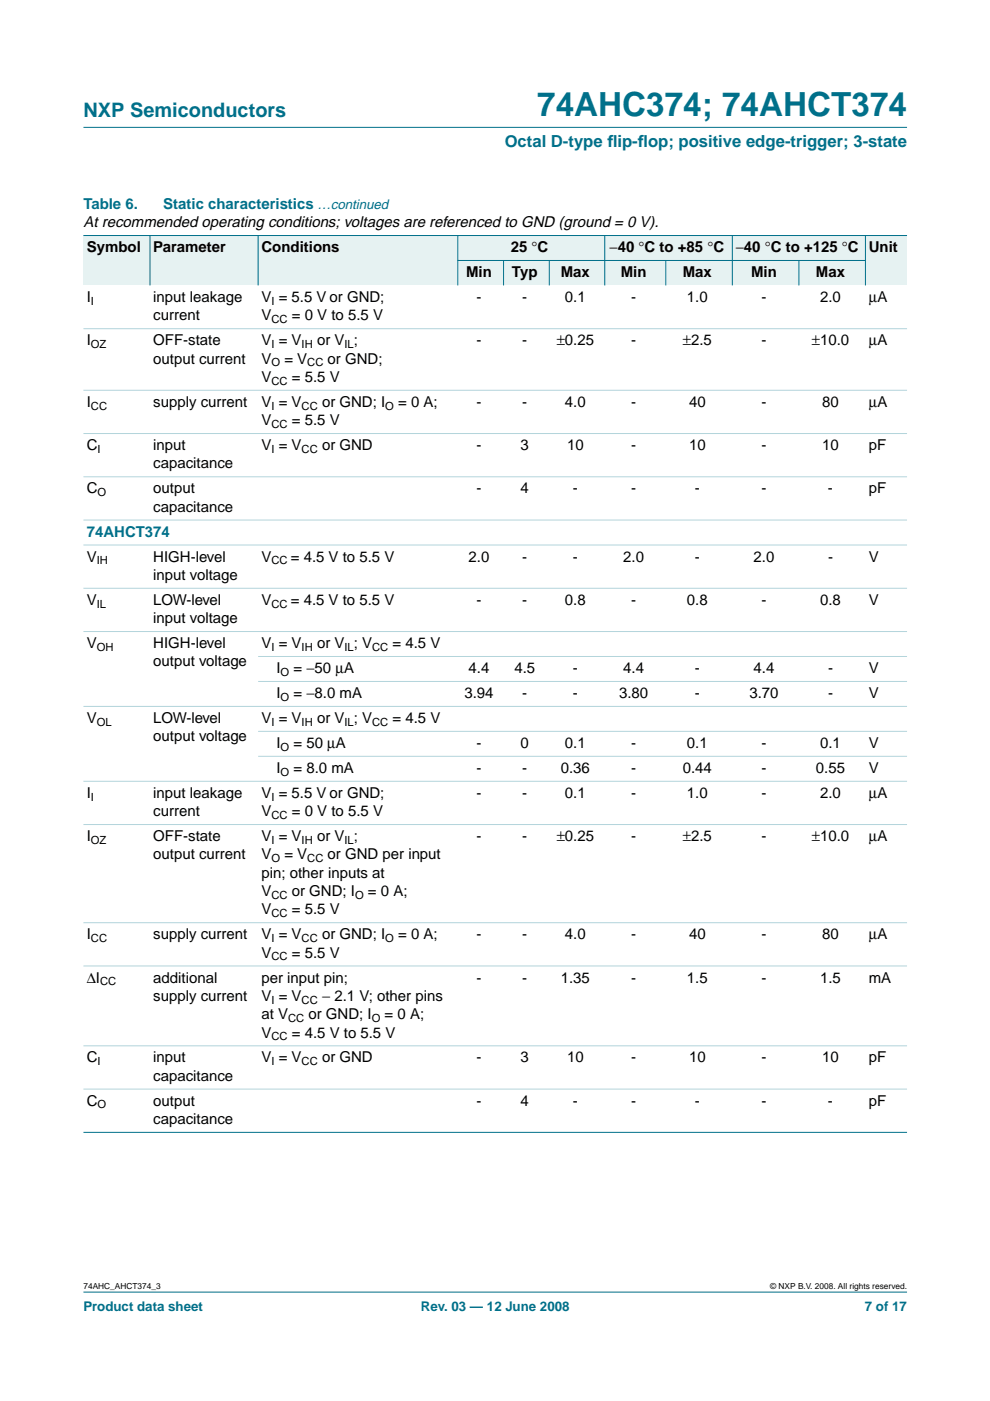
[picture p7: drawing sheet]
<svg xmlns="http://www.w3.org/2000/svg" width="210mm" height="297mm" viewBox="0 0 210 297" stroke-linecap="round" stroke-linejoin="round" font-family="sans-serif">
<defs><g id="words">
<text font-size="7.1" fill="#00708a" x="113.9" y="24.7">74AHC374; 74AHCT374</text>
<text font-size="4.2" fill="#00708a" x="17.7" y="24.9">NXP Semiconductors</text>
<g font-size="3.5" fill="#00708a">
<text x="107" y="31.1">Octal D-type f</text>
<text x="128.8" y="31.1">lip-f</text>
<text x="135.2" y="31.1">lop; positive edge-trigger; 3-state</text>
</g>
<g font-size="3.2" fill="#00708a">
<text x="17.7" y="44.3">Table 6.</text>
<text x="34.6" y="44.3">Static characteristics …continued</text>
<text x="18.4" y="113.8">74AHCT374</text>
</g>
<g font-size="3.2">
<text x="17.7" y="48.2">At recommended operating conditions; voltages are referenced to GND (ground = 0 V).</text>
<text x="18.4" y="53.5">Symbol</text>
<text x="32.5" y="53.5">Parameter</text>
<text x="55.4" y="53.5">Conditions</text>
<text x="108.3" y="53.5">25 °C</text>
<text x="129.2" y="53.5">−40 °C to +85 °C</text>
<text x="156" y="53.5">−40 °C to +125 °C</text>
<text x="184.2" y="53.5">Unit</text>
<text x="98.8" y="58.8">Min</text>
<text x="108.5" y="58.8">Typ</text>
<text x="118.9" y="58.8">Max</text>
<text x="131.6" y="58.8">Min</text>
<text x="144.8" y="58.8">Max</text>
<text x="159.2" y="58.8">Min</text>
<text x="173" y="58.8">Max</text>
<text x="18.4" y="64">I</text>
<text x="32.5" y="64">input leakage</text>
<text x="55.4" y="64">V = 5.5 V or GND;</text>
<text x="101" y="64">-</text>
<text x="110.7" y="64">-</text>
<text x="119.8" y="64">0.1</text>
<text x="133.8" y="64">-</text>
<text x="145.7" y="64">1.0</text>
<text x="161.4" y="64">-</text>
<text x="173.9" y="64">2.0</text>
<text x="184.2" y="64">µA</text>
<text x="32.5" y="67.9">current</text>
<text x="55.4" y="67.9">V</text>
<text x="61.9" y="67.9">= 0 V to 5.5 V</text>
<text x="18.4" y="73.2">I</text>
<text x="32.5" y="73.2">OFF-state</text>
<text x="32.5" y="77.1">output current</text>
<text x="55.4" y="73.2">V = V</text>
<text x="55.4" y="77.1">V</text>
<text x="60.3" y="77.1">= V</text>
<text x="67.2" y="73.2">or V ;</text>
<text x="69.5" y="77.1">or GND;</text>
<text x="101" y="73.2">-</text>
<text x="110.7" y="73.2">-</text>
<text x="118" y="73.2">±0.25</text>
<text x="133.8" y="73.2">-</text>
<text x="144.8" y="73.2">±2.5</text>
<text x="161.4" y="73.2">-</text>
<text x="172.1" y="73.2">±10.0</text>
<text x="184.2" y="73.2">µA</text>
<text x="55.4" y="81">V</text>
<text x="61.9" y="81">= 5.5 V</text>
<text x="18.4" y="86.3">I</text>
<text x="32.5" y="86.3">supply current</text>
<text x="55.4" y="86.3">V = V</text>
<text x="68.3" y="86.3">or GND; I</text>
<text x="84.4" y="86.3">= 0 A;</text>
<text x="101" y="86.3">-</text>
<text x="110.7" y="86.3">-</text>
<text x="119.8" y="86.3">4.0</text>
<text x="133.8" y="86.3">-</text>
<text x="146.1" y="86.3">40</text>
<text x="161.4" y="86.3">-</text>
<text x="174.3" y="86.3">80</text>
<text x="184.2" y="86.3">µA</text>
<text x="18.4" y="95.4">C</text>
<text x="32.5" y="95.4">input</text>
<text x="55.4" y="90.2">V</text>
<text x="55.4" y="95.4">V = V</text>
<text x="61.9" y="90.2">= 5.5 V</text>
<text x="68.3" y="95.4">or GND</text>
<text x="101" y="95.4">-</text>
<text x="110.4" y="95.4">3</text>
<text x="120.2" y="95.4">10</text>
<text x="133.8" y="95.4">-</text>
<text x="146.1" y="95.4">10</text>
<text x="161.4" y="95.4">-</text>
<text x="174.3" y="95.4">10</text>
<text x="184.2" y="95.4">pF</text>
<text x="32.5" y="99.3">capacitance</text>
<text x="18.4" y="104.6">C</text>
<text x="32.5" y="104.6">output</text>
<text x="101" y="104.6">-</text>
<text x="110.4" y="104.6">4</text>
<text x="121.5" y="104.6">-</text>
<text x="133.8" y="104.6">-</text>
<text x="147.3" y="104.6">-</text>
<text x="161.4" y="104.6">-</text>
<text x="175.6" y="104.6">-</text>
<text x="184.2" y="104.6">pF</text>
<text x="32.5" y="108.5">capacitance</text>
<text x="18.4" y="119.1">V</text>
<text x="32.5" y="119.1">HIGH-level</text>
<text x="55.4" y="119.1">V</text>
<text x="61.7" y="119.1">= 4.5 V to 5.5 V</text>
<text x="99.4" y="119.1">2.0</text>
<text x="110.7" y="119.1">-</text>
<text x="121.5" y="119.1">-</text>
<text x="132.1" y="119.1">2.0</text>
<text x="147.3" y="119.1">-</text>
<text x="159.8" y="119.1">2.0</text>
<text x="175.6" y="119.1">-</text>
<text x="184.2" y="119.1">V</text>
<text x="32.5" y="123">input voltage</text>
<text x="18.4" y="128.3">V</text>
<text x="32.5" y="128.3">LOW-level</text>
<text x="55.4" y="128.3">V</text>
<text x="61.7" y="128.3">= 4.5 V to 5.5 V</text>
<text x="101" y="128.3">-</text>
<text x="110.7" y="128.3">-</text>
<text x="119.8" y="128.3">0.8</text>
<text x="133.8" y="128.3">-</text>
<text x="145.7" y="128.3">0.8</text>
<text x="161.4" y="128.3">-</text>
<text x="173.9" y="128.3">0.8</text>
<text x="184.2" y="128.3">V</text>
<text x="18.4" y="137.4">V</text>
<text x="32.5" y="132.1">input voltage</text>
<text x="32.5" y="137.4">HIGH-level</text>
<text x="55.4" y="137.4">V = V</text>
<text x="67.2" y="137.4">or V ; V</text>
<text x="83.2" y="137.4">= 4.5 V</text>
<text x="32.5" y="141.3">output voltage</text>
<text x="58.6" y="142.7">I</text>
<text x="62.2" y="142.7">= −50 µA</text>
<text x="99.4" y="142.7">4.4</text>
<text x="109.1" y="142.7">4.5</text>
<text x="121.5" y="142.7">-</text>
<text x="132.1" y="142.7">4.4</text>
<text x="147.3" y="142.7">-</text>
<text x="159.8" y="142.7">4.4</text>
<text x="175.6" y="142.7">-</text>
<text x="184.2" y="142.7">V</text>
<text x="58.6" y="148">I</text>
<text x="62.2" y="148">= −8.0 mA</text>
<text x="98.5" y="148">3.94</text>
<text x="110.7" y="148">-</text>
<text x="121.5" y="148">-</text>
<text x="131.3" y="148">3.80</text>
<text x="147.3" y="148">-</text>
<text x="158.9" y="148">3.70</text>
<text x="175.6" y="148">-</text>
<text x="184.2" y="148">V</text>
<text x="18.4" y="153.3">V</text>
<text x="32.5" y="153.3">LOW-level</text>
<text x="55.4" y="153.3">V = V</text>
<text x="67.2" y="153.3">or V ; V</text>
<text x="83.2" y="153.3">= 4.5 V</text>
<text x="32.5" y="157.2">output voltage</text>
<text x="58.6" y="158.6">I</text>
<text x="62.2" y="158.6">= 50 µA</text>
<text x="101" y="158.6">-</text>
<text x="110.4" y="158.6">0</text>
<text x="119.8" y="158.6">0.1</text>
<text x="133.8" y="158.6">-</text>
<text x="145.7" y="158.6">0.1</text>
<text x="161.4" y="158.6">-</text>
<text x="173.9" y="158.6">0.1</text>
<text x="184.2" y="158.6">V</text>
<text x="58.6" y="163.9">I</text>
<text x="62.2" y="163.9">= 8.0 mA</text>
<text x="101" y="163.9">-</text>
<text x="110.7" y="163.9">-</text>
<text x="118.9" y="163.9">0.36</text>
<text x="133.8" y="163.9">-</text>
<text x="144.8" y="163.9">0.44</text>
<text x="161.4" y="163.9">-</text>
<text x="173" y="163.9">0.55</text>
<text x="184.2" y="163.9">V</text>
<text x="18.4" y="169.2">I</text>
<text x="32.5" y="169.2">input leakage</text>
<text x="32.5" y="173.1">current</text>
<text x="55.4" y="169.2">V = 5.5 V or GND;</text>
<text x="55.4" y="173.1">V</text>
<text x="61.9" y="173.1">= 0 V to 5.5 V</text>
<text x="101" y="169.2">-</text>
<text x="110.7" y="169.2">-</text>
<text x="119.8" y="169.2">0.1</text>
<text x="133.8" y="169.2">-</text>
<text x="145.7" y="169.2">1.0</text>
<text x="161.4" y="169.2">-</text>
<text x="173.9" y="169.2">2.0</text>
<text x="184.2" y="169.2">µA</text>
<text x="18.4" y="178.3">I</text>
<text x="32.5" y="178.3">OFF-state</text>
<text x="55.4" y="178.3">V = V</text>
<text x="67.2" y="178.3">or V ;</text>
<text x="101" y="178.3">-</text>
<text x="110.7" y="178.3">-</text>
<text x="118" y="178.3">±0.25</text>
<text x="133.8" y="178.3">-</text>
<text x="144.8" y="178.3">±2.5</text>
<text x="161.4" y="178.3">-</text>
<text x="172.1" y="178.3">±10.0</text>
<text x="184.2" y="178.3">µA</text>
<text x="32.5" y="182.2">output current</text>
<text x="55.4" y="182.2">V</text>
<text x="60.3" y="182.2">= V</text>
<text x="69.5" y="182.2">or GND per input</text>
<text x="55.4" y="186.1">pin; other inputs at</text>
<text x="55.4" y="190">V</text>
<text x="61.9" y="190">or GND; I</text>
<text x="78" y="190">= 0 A;</text>
<text x="55.4" y="193.9">V</text>
<text x="61.9" y="193.9">= 5.5 V</text>
<text x="18.4" y="199.2">I</text>
<text x="32.5" y="199.2">supply current</text>
<text x="55.4" y="199.2">V = V</text>
<text x="55.4" y="203">V</text>
<text x="61.9" y="203">= 5.5 V</text>
<text x="68.3" y="199.2">or GND; I</text>
<text x="84.4" y="199.2">= 0 A;</text>
<text x="101" y="199.2">-</text>
<text x="110.7" y="199.2">-</text>
<text x="119.8" y="199.2">4.0</text>
<text x="133.8" y="199.2">-</text>
<text x="146.1" y="199.2">40</text>
<text x="161.4" y="199.2">-</text>
<text x="174.3" y="199.2">80</text>
<text x="184.2" y="199.2">µA</text>
<text x="18.4" y="208.3">∆I</text>
<text x="32.5" y="208.3">additional</text>
<text x="55.4" y="208.3">per input pin;</text>
<text x="101" y="208.3">-</text>
<text x="110.7" y="208.3">-</text>
<text x="118.9" y="208.3">1.35</text>
<text x="133.8" y="208.3">-</text>
<text x="145.7" y="208.3">1.5</text>
<text x="161.4" y="208.3">-</text>
<text x="173.9" y="208.3">1.5</text>
<text x="184.2" y="208.3">mA</text>
<text x="32.5" y="212.2">supply current</text>
<text x="55.4" y="212.2">V = V</text>
<text x="68.3" y="212.2">− 2.1 V; other pins</text>
<text x="55.4" y="216.1">at V</text>
<text x="55.4" y="220">V</text>
<text x="61.9" y="220">= 4.5 V to 5.5 V</text>
<text x="65.4" y="216.1">or GND; I</text>
<text x="81.5" y="216.1">= 0 A;</text>
<text x="18.4" y="225.3">C</text>
<text x="32.5" y="225.3">input</text>
<text x="55.4" y="225.3">V = V</text>
<text x="68.3" y="225.3">or GND</text>
<text x="101" y="225.3">-</text>
<text x="110.4" y="225.3">3</text>
<text x="120.2" y="225.3">10</text>
<text x="133.8" y="225.3">-</text>
<text x="146.1" y="225.3">10</text>
<text x="161.4" y="225.3">-</text>
<text x="174.3" y="225.3">10</text>
<text x="184.2" y="225.3">pF</text>
<text x="32.5" y="229.1">capacitance</text>
<text x="18.4" y="234.4">C</text>
<text x="32.5" y="234.4">output</text>
<text x="32.5" y="238.3">capacitance</text>
<text x="101" y="234.4">-</text>
<text x="110.4" y="234.4">4</text>
<text x="121.5" y="234.4">-</text>
<text x="133.8" y="234.4">-</text>
<text x="147.3" y="234.4">-</text>
<text x="161.4" y="234.4">-</text>
<text x="175.6" y="234.4">-</text>
<text x="184.2" y="234.4">pF</text>
</g>
<g font-size="2.8" fill="#00708a">
<text x="17.7" y="278">Product data sheet</text>
<text x="89.2" y="278">Rev. 03 — 12 June 2008</text>
<text x="183.4" y="278">7 of 17</text>
</g>
<g font-size="2.4">
<text x="19.3" y="64.6">I</text>
<text x="57.6" y="64.6">I</text>
<text x="57.6" y="68.5">CC</text>
<text x="19.3" y="73.8">OZ</text>
<text x="57.6" y="73.8">I</text>
<text x="57.6" y="77.7">O</text>
<text x="64" y="73.8">IH</text>
<text x="65.1" y="77.7">CC</text>
<text x="73" y="73.8">IL</text>
<text x="57.6" y="81.6">CC</text>
<text x="19.3" y="86.8">CC</text>
<text x="57.6" y="86.8">I</text>
<text x="64" y="86.8">CC</text>
<text x="81.7" y="86.8">O</text>
<text x="57.6" y="90.7">CC</text>
<text x="20.7" y="96">I</text>
<text x="57.6" y="96">I</text>
<text x="64" y="96">CC</text>
<text x="20.7" y="105.2">O</text>
<text x="20.5" y="119.7">IH</text>
<text x="57.6" y="119.7">CC</text>
<text x="20.5" y="128.8">IL</text>
<text x="57.6" y="128.8">CC</text>
<text x="20.5" y="138">OH</text>
<text x="57.6" y="138">I</text>
<text x="64" y="138">IH</text>
<text x="73" y="138">IL</text>
<text x="78.9" y="138">CC</text>
<text x="59.5" y="143.3">O</text>
<text x="59.5" y="148.6">O</text>
<text x="20.5" y="153.9">OL</text>
<text x="57.6" y="153.9">I</text>
<text x="64" y="153.9">IH</text>
<text x="73" y="153.9">IL</text>
<text x="78.9" y="153.9">CC</text>
<text x="59.5" y="159.2">O</text>
<text x="59.5" y="164.5">O</text>
<text x="19.3" y="169.7">I</text>
<text x="57.6" y="169.7">I</text>
<text x="57.6" y="173.6">CC</text>
<text x="19.3" y="178.9">OZ</text>
<text x="57.6" y="178.9">I</text>
<text x="64" y="178.9">IH</text>
<text x="73" y="178.9">IL</text>
<text x="57.6" y="182.8">O</text>
<text x="65.1" y="182.8">CC</text>
<text x="57.6" y="190.6">CC</text>
<text x="75.3" y="190.6">O</text>
<text x="57.6" y="194.4">CC</text>
<text x="19.3" y="199.7">CC</text>
<text x="57.6" y="199.7">I</text>
<text x="57.6" y="203.6">CC</text>
<text x="64" y="199.7">CC</text>
<text x="81.7" y="199.7">O</text>
<text x="21.2" y="208.9">CC</text>
<text x="57.6" y="212.8">I</text>
<text x="64" y="212.8">CC</text>
<text x="57.6" y="220.5">CC</text>
<text x="61.1" y="216.7">CC</text>
<text x="78.8" y="216.7">O</text>
<text x="20.7" y="225.8">I</text>
<text x="57.6" y="225.8">I</text>
<text x="64" y="225.8">CC</text>
<text x="20.7" y="235">O</text>
</g>
<g font-size="1.8">
<text x="17.7" y="273.4">74AHC_AHCT374_3</text>
<text x="163.3" y="273.4">© NXP B.V. 2008. All rights reserved.</text>
</g>
</g></defs>
<g fill="#00708a" stroke="#00708a" stroke-width=".21">
<path d="M17.7 273.9h174.6z"/>
<path d="M17.7 27h174.6z"/>
</g>
<g fill="#e6f2f2">
<path d="M17.7 49.9h14.1v10.6h-14.1z" fill-rule="evenodd"/>
<path d="M31.8 49.9h22.9v10.6h-22.9z" fill-rule="evenodd"/>
<path d="M54.7 49.9h42.4v10.6h-42.4z" fill-rule="evenodd"/>
<path d="M97.1 49.9h31.1v5.3h-31.1z" fill-rule="evenodd"/>
<path d="M128.2 49.9h27.1v5.3h-27.1z" fill-rule="evenodd"/>
<path d="M155.3 49.9h28.2v5.3h-28.2z" fill-rule="evenodd"/>
<path d="M183.5 49.9h8.8v10.6h-8.8z" fill-rule="evenodd"/>
<path d="M97.1 55.2h9.7v5.3h-9.7z" fill-rule="evenodd"/>
<path d="M106.8 55.2h9.7v5.3h-9.7z" fill-rule="evenodd"/>
<path d="M116.5 55.2h11.7v5.3h-11.7z" fill-rule="evenodd"/>
<path d="M128.2 55.2h13v5.3h-13z" fill-rule="evenodd"/>
<path d="M141.2 55.2h14.1v5.3h-14.1z" fill-rule="evenodd"/>
<path d="M155.3 55.2h14.1v5.3h-14.1z" fill-rule="evenodd"/>
<path d="M169.4 55.2h14.1v5.3h-14.1z" fill-rule="evenodd"/>
</g>
<g fill="#00708a" stroke="#00708a" stroke-width=".21">
<path d="M31.8 49.9v10.6z"/>
<path d="M54.7 49.9v10.6z"/>
<path d="M97.1 49.9v10.6z"/>
<path d="M106.8 55.2v5.3z"/>
<path d="M116.5 55.2v5.3z"/>
<path d="M128.2 49.9v10.6z"/>
<path d="M141.2 55.2v5.3z"/>
<path d="M155.3 49.9v10.6z"/>
<path d="M169.4 55.2v5.3z"/>
<path d="M183.5 49.9v10.6z"/>
<path d="M17.7 49.9h174.6z"/>
<path d="M97 55.2h86.5z"/>
<path d="M17.7 240.1h174.6z"/>
</g>
<g fill="#b3d4db" stroke="#b3d4db" stroke-width=".21">
<path d="M17.7 69.7h174.6z"/>
<path d="M17.7 82.7h174.6z"/>
<path d="M17.7 91.9h174.6z"/>
<path d="M17.7 101.1h174.6z"/>
<path d="M17.7 110.3h174.6z"/>
<path d="M17.7 115.6h174.6z"/>
<path d="M17.7 124.7h174.6z"/>
<path d="M17.7 133.9h174.6z"/>
<path d="M54.7 139.2h137.6z"/>
<path d="M54.7 144.5h137.6z"/>
<path d="M17.7 149.8h174.6z"/>
<path d="M54.7 155.1h137.6z"/>
<path d="M54.7 160.4h137.6z"/>
<path d="M17.7 165.6h174.6z"/>
<path d="M17.7 174.8h174.6z"/>
<path d="M17.7 195.6h174.6z"/>
<path d="M17.7 204.8h174.6z"/>
<path d="M17.7 221.7h174.6z"/>
<path d="M17.7 230.9h174.6z"/>
</g>
<use href="#words"/>
</svg>
